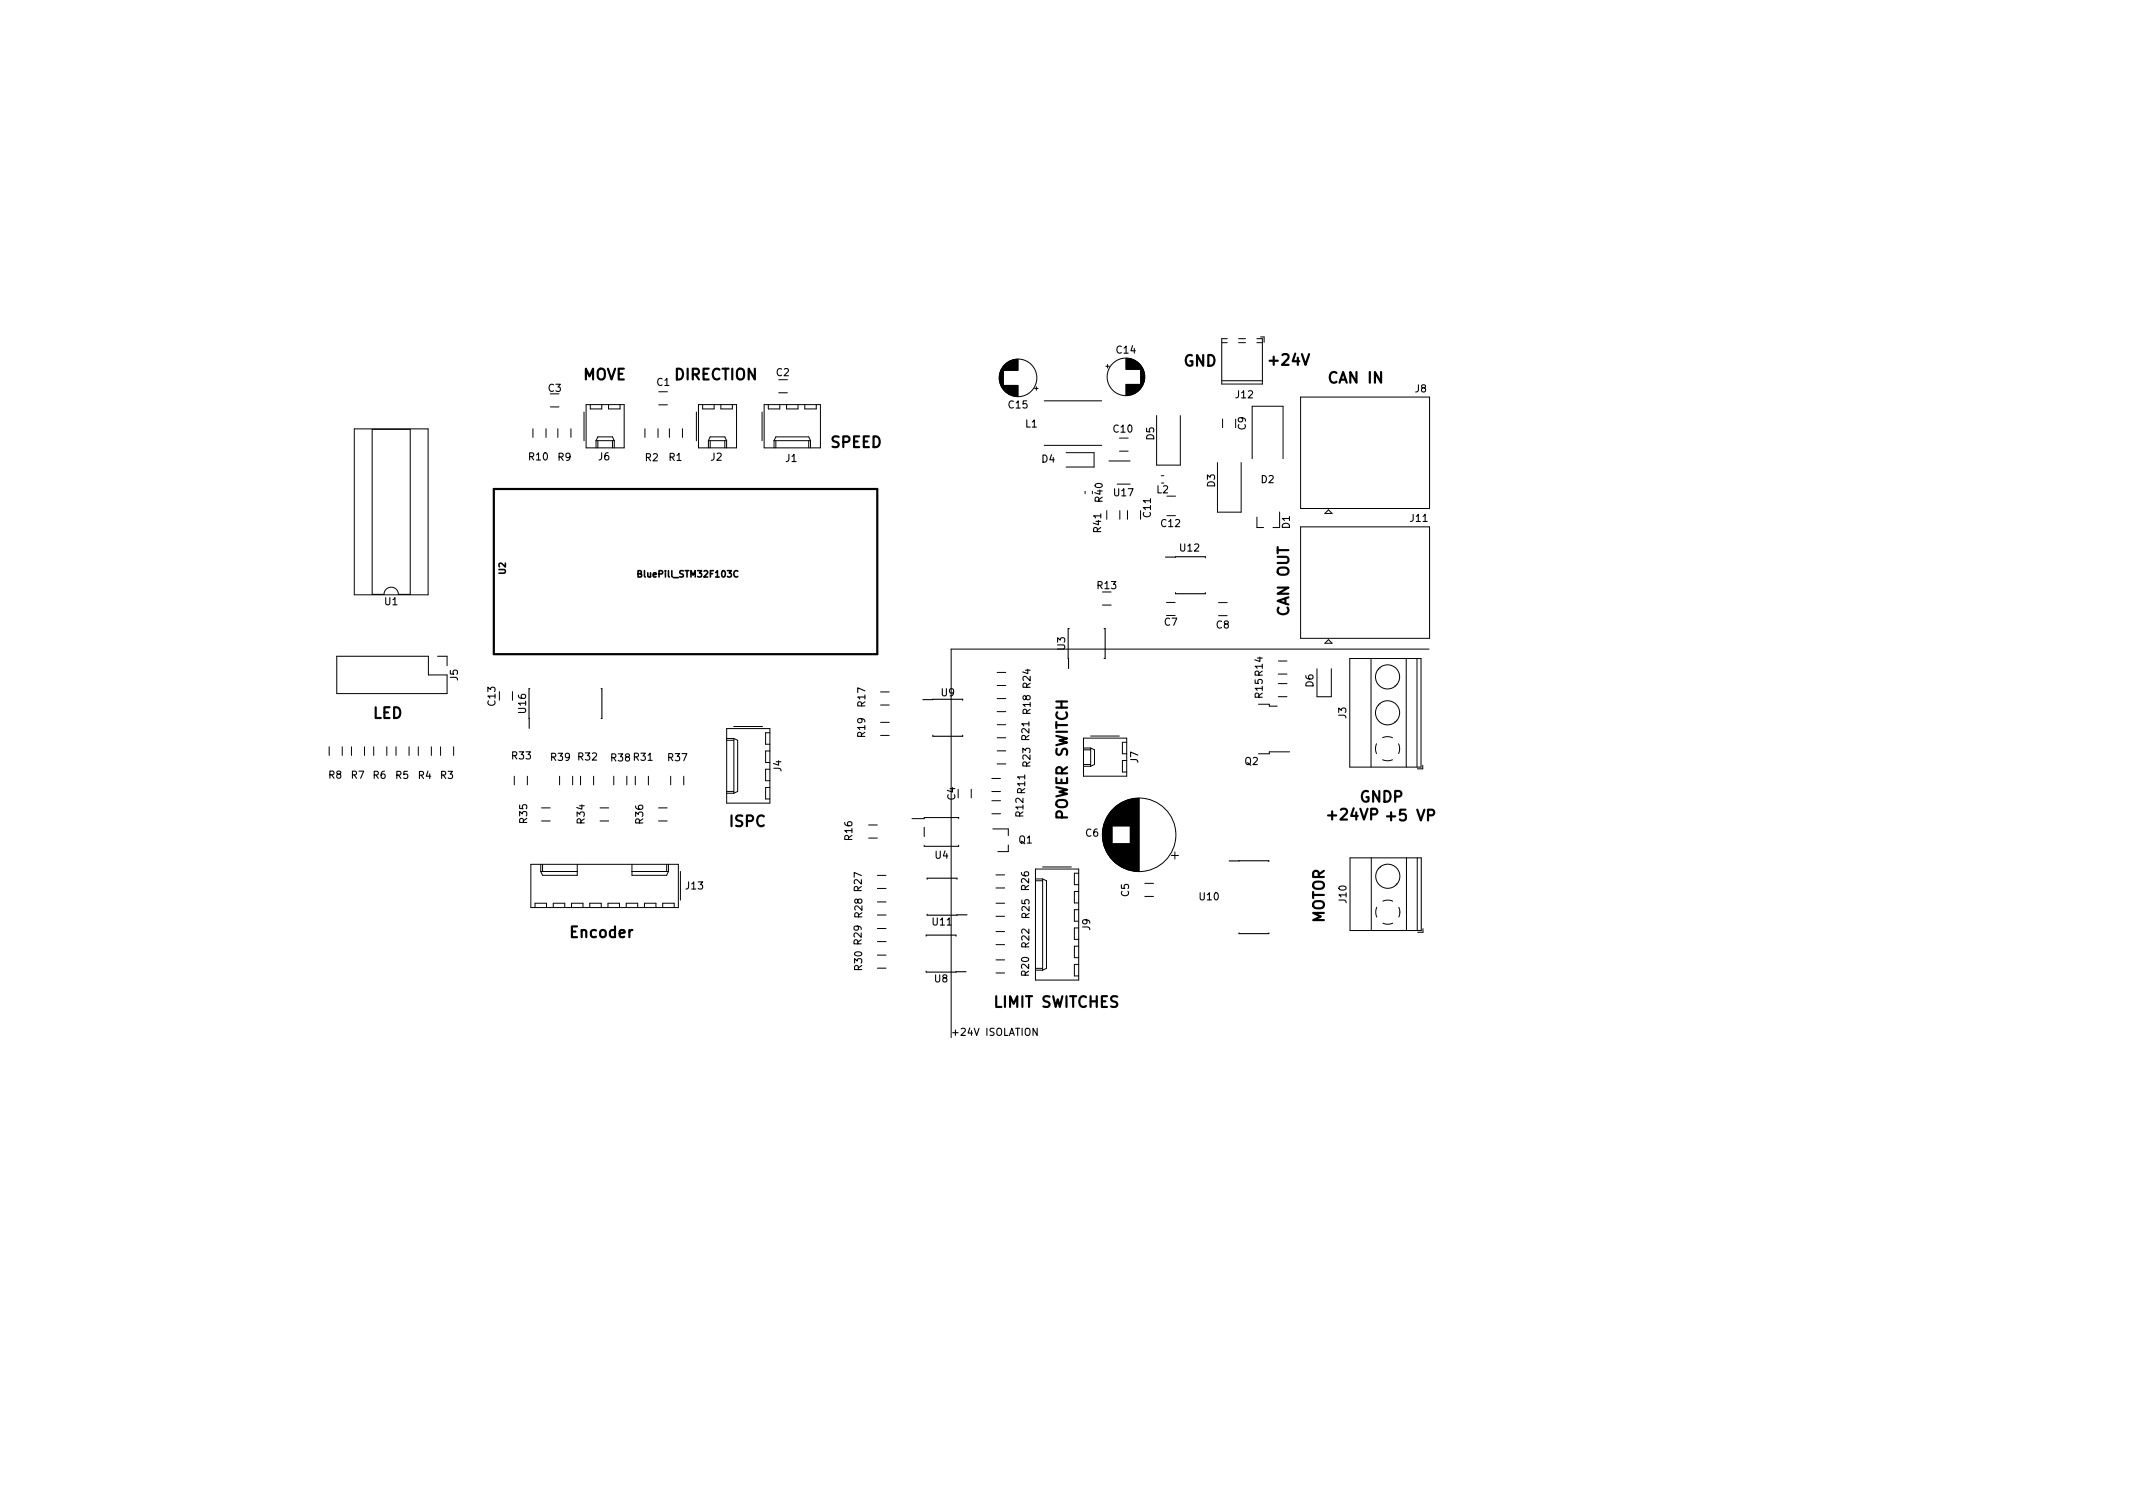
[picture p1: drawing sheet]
<svg xmlns="http://www.w3.org/2000/svg" width="297mm" height="210mm" viewBox="0 0 297 210" stroke-linecap="round" stroke-linejoin="round" font-family="sans-serif">
<defs><g id="words">
<g font-size="2.1">
<text x="81.1" y="52.9">MOVE</text>
<text x="93.9" y="52.9">DIRECTION</text>
<text x="164.8" y="51">GND</text>
<text x="177" y="50.9">+24V</text>
<text x="185.2" y="53.4">CAN IN</text>
<text x="115.7" y="62.3">SPEED</text>
<text x="179.5" y="85.7" transform="rotate(-90 179.5 85.7)">CAN OUT</text>
<text x="51.9" y="100">LED</text>
<text x="189.4" y="111.7">GNDP</text>
<text x="101.6" y="115.1">ISPC</text>
<text x="148.7" y="114.1" transform="rotate(-90 148.7 114.1)">POWER SWITCH</text>
<text x="185.2" y="114.2">+24VP</text>
<text x="193.5" y="114.3">+5 VP</text>
<text x="79.6" y="130.6">Encoder</text>
<text x="184.4" y="128.6" transform="rotate(-90 184.4 128.6)">MOTOR</text>
<text x="138.6" y="140.3">LIMIT SWITCHES</text>
</g>
<g font-size="1.4">
<text x="91.5" y="53.7">C1</text>
<text x="108.1" y="52.4">C2</text>
<text x="155.5" y="49.2">C14</text>
<text x="76.4" y="54.5">C3</text>
<text x="140.5" y="56.9">C15</text>
<text x="142.8" y="59.5">L1</text>
<text x="172.1" y="55.5">J12</text>
<text x="173.5" y="59.8" transform="rotate(-90 173.5 59.8)">C9</text>
<text x="197.1" y="54.6">J8</text>
<text x="73.7" y="64.1">R10</text>
<text x="77.7" y="64.2">R9</text>
<text x="83.3" y="64.1">J6</text>
<text x="89.9" y="64.2">R2</text>
<text x="93.2" y="64.2">R1</text>
<text x="99" y="64.1">J2</text>
<text x="109.4" y="64.3">J1</text>
<text x="145.1" y="64.4">D4</text>
<text x="155.1" y="60.2">C10</text>
<text x="160.7" y="61.3" transform="rotate(-90 160.7 61.3)">D5</text>
<text x="153.6" y="69.9" transform="rotate(-90 153.6 69.9)">R40</text>
<text x="155.2" y="69.1">U17</text>
<text x="160.3" y="72" transform="rotate(-90 160.3 72)">C11</text>
<text x="161.1" y="68.7">L2</text>
<text x="169.2" y="67.8" transform="rotate(-90 169.2 67.8)">D3</text>
<text x="175.6" y="67.3">D2</text>
<text x="153.3" y="74.1" transform="rotate(-90 153.3 74.1)">R41</text>
<text x="161.7" y="73.4">C12</text>
<text x="164.4" y="76.8">U12</text>
<text x="179.6" y="73.6" transform="rotate(-90 179.6 73.6)">D1</text>
<text x="196.4" y="72.7">J11</text>
<text x="152.9" y="82">R13</text>
<text x="53.6" y="84.3">U1</text>
<text x="162.2" y="87.1">C7</text>
<text x="169.4" y="87.5">C8</text>
<text x="63.8" y="94.8" transform="rotate(-90 63.8 94.8)">J5</text>
<text x="143.5" y="95.8" transform="rotate(-90 143.5 95.8)">R24</text>
<text x="148.3" y="90.5" transform="rotate(-90 148.3 90.5)">U3</text>
<text x="182.9" y="95.7" transform="rotate(-90 182.9 95.7)">D6</text>
<text x="69" y="98.2" transform="rotate(-90 69 98.2)">C13</text>
<text x="73.2" y="99.2" transform="rotate(-90 73.2 99.2)">U16</text>
<text x="120.5" y="98.4" transform="rotate(-90 120.5 98.4)">R17</text>
<text x="131.1" y="96.9">U9</text>
<text x="143.5" y="99.4" transform="rotate(-90 143.5 99.4)">R18</text>
<text x="175.8" y="97.1" transform="rotate(-90 175.8 97.1)">R15 R14</text>
<text x="187.5" y="100" transform="rotate(-90 187.5 100)">J3</text>
<text x="71.3" y="105.7">R33</text>
<text x="76.8" y="105.9">R39</text>
<text x="80.5" y="105.9">R32</text>
<text x="85.1" y="106">R38 R31</text>
<text x="93.1" y="106">R37</text>
<text x="108.8" y="107.4" transform="rotate(-90 108.8 107.4)">J4</text>
<text x="120.5" y="102.6" transform="rotate(-90 120.5 102.6)">R19</text>
<text x="143.3" y="103" transform="rotate(-90 143.3 103)">R21</text>
<text x="143.5" y="106.7" transform="rotate(-90 143.5 106.7)">R23</text>
<text x="158.5" y="106.2" transform="rotate(-90 158.5 106.2)">J7</text>
<text x="173.4" y="106.5">Q2</text>
<text x="45.8" y="108.4">R8</text>
<text x="48.9" y="108.4">R7</text>
<text x="52" y="108.4">R6</text>
<text x="55.1" y="108.4">R5</text>
<text x="58.3" y="108.5">R4</text>
<text x="61.3" y="108.4">R3</text>
<text x="133" y="111.4" transform="rotate(-90 133 111.4)">C4</text>
<text x="142.5" y="113.7" transform="rotate(-90 142.5 113.7)">R12 R11</text>
<text x="73.4" y="114.6" transform="rotate(-90 73.4 114.6)">R35</text>
<text x="81.4" y="114.6" transform="rotate(-90 81.4 114.6)">R34</text>
<text x="89.6" y="114.7" transform="rotate(-90 89.6 114.7)">R36</text>
<text x="118.7" y="117" transform="rotate(-90 118.7 117)">R16</text>
<text x="130.2" y="119.6">U4</text>
<text x="141.9" y="117.4">Q1</text>
<text x="151.2" y="116.5">C6</text>
<text x="95.5" y="123.8">J13</text>
<text x="120" y="124.1" transform="rotate(-90 120 124.1)">R27</text>
<text x="143.3" y="123.9" transform="rotate(-90 143.3 123.9)">R26</text>
<text x="157.2" y="124.8" transform="rotate(-90 157.2 124.8)">C5</text>
<text x="167.1" y="125.4">U10</text>
<text x="187.5" y="125.7" transform="rotate(-90 187.5 125.7)">J10</text>
<text x="120" y="131.5" transform="rotate(-90 120 131.5)">R29</text>
<text x="120.1" y="127.7" transform="rotate(-90 120.1 127.7)">R28</text>
<text x="129.9" y="128.9">U11</text>
<text x="143.3" y="131.9" transform="rotate(-90 143.3 131.9)">R22</text>
<text x="143.4" y="127.8" transform="rotate(-90 143.4 127.8)">R25</text>
<text x="151.8" y="129.5" transform="rotate(-90 151.8 129.5)">J9</text>
<text x="120.1" y="135.1" transform="rotate(-90 120.1 135.1)">R30</text>
<text x="130.2" y="136.8">U8</text>
<text x="143.3" y="135.8" transform="rotate(-90 143.3 135.8)">R20</text>
<text x="132.9" y="144.2">+24V ISOLATION</text>
</g>
<g font-size="1.2">
<text x="70.4" y="79.9" transform="rotate(-90 70.4 79.9)">U2</text>
<text x="89.3" y="80.4">BluePill_STM32F103C</text>
</g>
</g></defs>
<g fill="none" stroke="#000" stroke-width=".14">
<path d="M49.3 59.7h10.3v23.1h-10.3zM51.8 59.8h5.3v23h-1.6a1 1 0 0 0-1-1 1 1 0 0 0-1 1h-1.7zM74.2 59.7v1.2M76 59.7v1.2M76.6 56.7h1.2M77.7 59.7v1.2M79.5 59.7v1.2M81.3 57.4v4M81.6 56.3h5.3v6.1h-5.3zM82.2 56.3v.6h1.6v-.6M84.7 56.3v.6h1.6v-.6M89.8 59.7v1.2"/>
<path d="M91.6 59.7v1.2M91.7 56.4h1.2M91.7 54.5h1.2M93.2 59.7v1.2M95 59.7v1.2M97 57.4v4M97.3 56.3h5.3v6.1h-5.3zM97.8 56.3v.6h1.6v-.6M100.4 56.3v.6h1.6v-.6M106.1 57.4v4M106.4 56.3h7.9v6.1h-7.9zM107 56.3v.6h1.6v-.6"/>
<path d="M108.4 54.7h1.3M109.5 56.3v.6h1.6v-.6M112.1 56.3v.6h1.6v-.6M139.2 52.3v.6M139.2 52.1v1M139.2 51.9v1.4M139.3 51.8v1.6M139.3 51.7v1.8M139.4 51.6v2M139.4 51.5v2.2M139.4 51.4v2.4M139.5 51.4v2.5"/>
<path d="M139.5 51.3v2.6M139.6 51.2v2.8M139.6 51.2v2.9M139.6 51.1v3M139.7 51.1v3.1M139.7 51v3.2M139.8 51v.6M139.8 53.7v.6M139.8 50.9v.7M139.8 53.7v.7M139.9 50.8v.8M139.9 53.7v.7"/>
<path d="M140 50.8v.8M140 53.7v.8M140 50.7v.9M140 53.7v.9M140.1 50.6v1M140.1 53.7v.9M140.2 50.6v1M140.2 53.7v.9M140.2 50.5v1.1M140.2 53.7v1M140.3 50.5v1.1M140.3 53.7v1"/>
<path d="M140.3 53.7v1.1M140.4 50.4v1.2M140.4 53.7v1.1M140.5 50.4v1.2M140.5 53.7v1.2M140.5 50.3v1.3M140.6 50.3v1.3M140.6 53.7v1.2M140.7 50.3v1.3M140.7 53.7v1.3M140.7 50.2v1.4M140.8 50.2v1.4"/>
<path d="M140.8 53.7v1.3M140.9 50.2v1.4M140.9 53.7v1.3M140.9 53.7v1.4M141 50.2v1.4M141 53.7v1.4M141 50.1v1.5M141.1 50.1v1.5M141.1 53.7v1.4M141.2 50.1v1.5M141.2 53.7v1.4M141.3 50.1v1.5"/>
<path d="M141.3 53.7v1.5M141.4 50.1v1.5M141.4 53.7v1.5M141.5 50v1.6M141.5 53.7v1.5M141.6 50v1.6M141.6 53.7v1.5M141.7 50v1.6M141.7 53.7v1.5M141.8 50v1.6M141.8 53.7v1.5M144.1 54.1h.5"/>
<path d="M144.3 53.8v.5M145.4 55.8h8M154 51h.5M154.2 50.7v.5M156.8 49.9v1.5M156.8 53.5v1.6M156.9 49.9v1.5M156.9 53.5v1.6M157 49.9v1.5M157 53.5v1.6M157 53.5v1.5M157.1 49.9v1.5"/>
<path d="M157.1 53.5v1.5M157.2 49.9v1.5M157.2 53.5v1.5M157.3 49.9v1.5M157.3 53.5v1.5M157.4 50v1.4M157.4 53.5v1.5M157.5 50v1.4M157.5 53.5v1.5M157.6 50v1.4M157.6 53.5v1.4M157.7 50v1.4"/>
<path d="M157.7 53.5v1.4M157.7 50.1v1.3M157.8 50.1v1.3M157.8 53.5v1.4M157.8 53.5v1.3M157.9 50.1v1.3M157.9 53.5v1.3M158 50.2v1.2M158 53.5v1.3M158 53.5v1.2M158.1 50.2v1.2M158.1 53.5v1.2"/>
<path d="M158.1 50.3v1.1M158.2 50.3v1.1M158.2 53.5v1.2M158.2 53.5v1.1M158.3 50.4v1M158.3 53.5v1.1M158.4 50.4v1M158.4 53.5v1M158.4 50.5v.9M158.5 50.5v.9M158.5 53.5v.9M158.6 50.6v.8"/>
<path d="M158.6 53.5v.9M158.6 53.5v.8M158.7 50.7v.7M158.7 53.5v.8M158.7 53.5v.7M158.8 50.8v.6M158.8 53.5v.7M158.8 53.5v.6M158.8 50.9v3.2M158.9 50.9v3.1M158.9 51v3M159 51v2.9"/>
<path d="M159 51.1v2.8M159 51.2v2.6M159.1 51.2v2.5M159.1 51.3v2.4M159.2 51.4v2.2M159.2 51.5v2M159.2 51.6v1.8M159.3 51.7v1.6M159.3 51.8v1.4M159.4 52v1M159.4 52.2v.6M161.1 57.9v6.9h3.3v-6.9"/>
<path d="M170.1 47.7h.8M170.1 53h5.7M170.3 58.3v1.3M170.9 47.2h-.8v6.3h5.7v-6.3h-.8M172.5 47.7h.9M172.5 47.2h.9M175 47.7h.8M175.5 46.9h.5v.8M181.1 55.3h18v15.5h-18zM83 61.4h2.5M83 61.4l.3-.6h2l.2 .6M83 61.4v1"/>
<path d="M83.3 61.4v1M85.3 61.4v1M85.5 61.4v1M98.6 61.4h2.6M98.6 61.4l.3-.6h2l.3 .6M98.6 61.4v1M98.9 61.4v1M100.9 61.4v1M101.2 61.4v1M107.8 61.4v1M107.8 61.4h5.1M107.8 61.4l.2-.6h4.6l.3 .6"/>
<path d="M108 61.4v1M112.6 61.4v1M112.9 61.4v1M145.4 62h8M148.5 63h3.9v2h-3.9M151.1 68.4v.3M154.1 71.1v1.2M154.4 64.2h3M155.6 67.4h1.8M155.9 61h1.2M155.9 62.8h1.2M155.9 71.1v1.2"/>
<path d="M157 71.1v1.2M161.7 66.2h.4M162.5 69.1h1.2M162.5 71.8h1.2M169.5 64.4v6.9h3.3v-6.9M174.4 63.9v-7.3h4.3v7.3M175 72v1.5h1M178.2 71.3v2.2h-.9M181.1 73.4h18v15.5h-18zM184.5 71.5l.5-.5 .5 .5zM46.9 91.4h12.8v2.6h2.6v2.6h-15.4zM60.9 91.4h1.4v1.3"/>
<path d="M69.5 96.3v1.2M71.4 96.3v1.2M122.6 96.3h1.2M122.6 98.2h1.2M138.9 99.1h1.2M138.9 97.3h1.2M138.9 93.6h1.2M138.9 95.4h1.2M153.5 84.3h1.2M162.4 83.9h1.3M169.7 83.9h1.2M169.7 85.7h1.2"/>
<path d="M175.3 98.1h1.5v.2h1.1M178 92h1.2M178 93.9h1.2M178 95.2h1.2M178 97h1.2M183.4 93.1v3.9h2v-3.9M184.5 89.6l.5-.5 .5 .5zM188 91.7h9.9v15.1h-9.9zM190.9 91.7v15.1M192 98.2h.1M192 93.2h.1M192.2 98h.1"/>
<path d="M192.2 93h.1M194.3 95.5h.1M194.5 95.3h.1M195.8 91.7v15.1M197.3 91.7v15.1M199 90.4h-66.5v54.1M45.8 104v1.2M47.7 104v1.2M48.9 104v1.2M50.8 104v1.2M52 104v1.2M53.9 104v1.2"/>
<path d="M55.1 104v1.2M57 104v1.2M58.3 104v1.2M60.1 104v1.2M61.4 104v1.2M63.2 104v1.2M71.6 108.1v1.2M73.4 108.1v1.2M75.4 112.5h1.2M75.4 114.3h1.2M77.9 108.1v1.2M79.7 108.1v1.2"/>
<path d="M80.8 108.1v1.2M82.7 108.1v1.2M83.6 112.5h1.2M83.6 114.3h1.2M85.5 108.1v1.2M87.3 108.1v1.2M88.5 108.1v1.2M90.3 108.1v1.2M91.7 112.5h1.2M91.7 114.3h1.2M93.4 108.1v1.2M95.2 108.1v1.2"/>
<path d="M101.2 101.5h6v10.3h-6zM101.2 102.8h1M101.2 110.5h1M101.2 103.1h1M101.2 110.2h1M102.2 101.2h4M102.2 102.8v7.7M102.2 102.8l.5 .3v7.1l-.5 .3M107.2 102h-.6v1.6h.6M107.2 104.6h-.6v1.6h.6M107.2 107.1h-.6v1.6h.6M107.2 109.7h-.6v1.6h.6"/>
<path d="M121 114.9h1.2M121 116.7h1.2M122.6 100.6h1.2M122.6 102.4h1.2M127 114h1.7v-.2h4.8v.2M128.7 115.2v1.3M128.7 117.7v.1h4.8v-.1M135.3 109.9v1.2M138.1 110.2h1.2M138.1 108.4h1.2M138.1 113.3h1.2M138.1 111.5h1.2"/>
<path d="M138.3 115.4h2.1v1M138.9 102.7h1.2M138.9 100.9h1.2M138.9 104.6h1.2M138.9 106.4h1.2M140.4 117.7v.9h-1.4M150.9 106.4h1M150.9 104.4h1M150.9 106.7h1M150.9 104.2h1M150.9 102.8h6v5.3h-6zM151.9 102.5h4"/>
<path d="M151.9 104.2l.5 .2v2l-.5 .3M151.9 104.2v2.5M153.6 115.6v1.2M153.6 115.4v1.7M153.6 115.2v2.1M153.7 115v2.5M153.7 114.9v2.7M153.8 114.7v3.1M153.8 114.6v3.3M153.8 114.5v3.5M153.9 114.4v3.7M153.9 114.3v3.9"/>
<path d="M154 114.2v4.1M154 114.1v4.3M154 114v4.5M154.1 114v4.5M154.1 113.9v4.7M154.2 113.8v4.9M154.2 113.7v5.1M154.3 113.6v5.3M154.3 113.5v5.5M154.4 113.5v5.5M154.4 113.4v5.7M154.5 113.3v5.9"/>
<path d="M154.5 113.2v6M154.6 113.2v6.1M154.6 113.1v6.2M154.6 113.1v6.3M154.7 113v6.4M154.7 113v6.5M154.8 112.9v6.6M154.8 112.9v6.7M154.8 112.8v6.8M154.9 112.8v6.9M154.9 112.8v2.2M154.9 117.5v2.2"/>
<path d="M155 112.7v2.3M155 117.5v2.3M155 112.6v2.4M155.1 112.6v2.4M155.1 117.5v2.4M155.2 112.5v2.5M155.2 117.5v2.5M155.3 112.4v2.6M155.3 117.5v2.6M155.4 112.3v2.7M155.4 117.5v2.6M155.4 117.5v2.7"/>
<path d="M155.5 112.3v2.7M155.5 117.5v2.7M155.5 112.2v2.8M155.5 117.5v2.8M155.6 112.2v2.8M155.6 117.5v2.8M155.6 112.1v2.9M155.6 117.5v2.9M155.7 112.1v2.9M155.7 117.5v2.9M155.8 112v3M155.8 117.5v2.9"/>
<path d="M155.8 117.5v3M155.9 112v3M155.9 117.5v3M155.9 111.9v3.1M156 111.9v3.1M156 117.5v3.1M156.1 111.8v3.2M156.1 117.5v3.1M156.1 117.5v3.2M156.2 111.8v3.2M156.2 117.5v3.2M156.3 111.7v3.3"/>
<path d="M156.3 117.5v3.2M156.3 117.5v3.3M156.4 111.7v3.3M156.4 117.5v3.3M156.5 111.6v3.4M156.5 117.5v3.3M156.5 117.5v3.4M156.6 111.6v3.4M156.6 117.5v3.4M156.7 111.6v3.4M156.7 117.5v3.4M156.7 111.5v3.5"/>
<path d="M156.8 111.5v3.5M156.8 117.5v3.5M156.9 111.5v3.5M156.9 117.5v3.5M156.9 103.4h-.6v1.6h.6M156.9 105.9h-.6v1.6h.6M157 111.4v3.6M157 117.5v3.5M157 117.5v3.6M157.1 111.4v3.6M157.1 117.5v3.6M157.2 111.4v3.6"/>
<path d="M157.2 117.5v3.6M157.3 111.3v3.7M157.3 117.5v3.6M157.4 111.3v3.7M157.4 117.5v3.7M157.4 111.3v9.9M157.5 111.3v9.9M157.6 111.3v9.9M157.7 111.3v9.9M157.7 111.2v10M157.8 111.2v10M157.8 111.2v10.1"/>
<path d="M157.9 111.2v10.1M158 111.2v10.1M158.1 111.2v10.1M158.2 111.2v10.1M158.3 111.2v10.1M158.4 111.2v10.1M158.5 111.2v10.1M158.6 111.2v10.1M163.1 119.1h1M163.6 118.6v1M179.6 104.7h-2.8v.3h-1.5M188 119.5h9.9v10.1h-9.9z"/>
<path d="M191 119.5v10.1M191.7 103.6l-.2 .7 .2 .6M192.5 105.8l.8 .1 .6-.1M192.5 102.7l.7-.1 .7 .1M194.3 100.5h.1M194.5 100.3h.1M194.8 103.6l.1 .7M194.9 104.2l-.1 .7M195.9 119.5v10.1M197.4 119.5v10.1M198.1 106.6v.5h-.7M73.9 120.4h20.6v6h-20.6z"/>
<path d="M74.5 126.4v-.6h1.6v.6M75.3 121.4h5.1M75.3 120.4v1M75.6 120.4v1M77 126.4v-.6h1.6v.6M79.6 126.4v-.6h1.6v.6M80.4 120.4v1.5h-4.8l-.3-.5M82.1 126.4v-.6h1.6v.6M84.7 126.4v-.6h1.6v.6M87.2 126.4v-.6h1.6v.6M88 120.4v1.5h4.8l.3-.5M88 121.4h5.1"/>
<path d="M89.7 126.4v-.6h1.6v.6M92.3 126.4v-.6h1.6v.6M92.8 120.4v1M93.1 120.4v1M94.8 121.3v4M122.2 121.9h1.2M122.2 123.7h1.2M122.2 127.4h1.2M122.2 125.6h1.2M122.2 129.3h1.2M122.2 131.1h1.2M122.2 134.8h1.2"/>
<path d="M122.2 133h1.2M138.7 133.7h1.2M138.7 135.5h1.2M138.7 131.5h1.2M138.7 129.7h1.2M138.7 127.6h1.2M138.7 125.8h1.2M138.7 121.8h1.2M138.7 123.6h1.2M144.2 121h6v15.5h-6zM144.2 122.4h1M144.2 135.1h1"/>
<path d="M144.2 122.6h1M144.2 134.8h1M145.2 120.7h4M145.2 122.4v12.7M145.2 122.4l.5 .2v12.2l-.5 .3M150.2 121.6h-.6v1.6h.6M150.2 124.1h-.6v1.6h.6M150.2 126.7h-.6v1.6h.6M150.2 129.2h-.6v1.6h.6M150.2 131.7h-.6v1.6h.6M150.2 134.3h-.6v1.6h.6M159.4 124.8h1.2"/>
<path d="M159.4 123h1.2M191.7 126.3l-.1 .7 .1 .7M192 120.9v.1M192.2 120.7v.1M192.6 128.5l.7 .2 .6-.2M192.6 125.5l.6-.2 .7 .2M194.3 123.2v.1M194.5 123v.1M194.8 126.3l.1 .7M194.9 127l-.1 .7M198.2 129.3v.5h-.8"/>
<circle cx="141.8" cy="52.6" r="2.62"/>
<circle cx="156.8" cy="52.5" r="2.62"/>
<circle cx="193.2" cy="99.3" r="1.68"/>
<circle cx="193.2" cy="94.3" r="1.68"/>
<circle cx="158.6" cy="116.2" r="5.1"/>
<circle cx="193.3" cy="122" r="1.68"/>
</g>
<g fill="none" stroke="#000" stroke-width=".15">
<path d="M162.3 77.6l5.6-.1v.2M73.8 95.9h-.1v5.5M83.7 95.9h.1v4.1h-.1M128.5 97.4h5.6v.1M148.9 87.5h-.1v5.6M153.8 87.5h.1v4.2h-.1M163.7 82.5v.2h4.2v-.2M129.9 102.4v.1h4.2v-.1M171.2 119.9h5.5v.1M172.5 119.9h.1M129 130.4v-.2h4.1v.2M129 135.2v.2l5.5-.1"/>
<path d="M129.1 127.3v.1h5.6M129.1 122.4v-.1h4.2v.1M172.5 129.9v.1h4.2v-.1"/>
</g>
<path d="M68.8 68.1h53.4v23h-53.4z" fill="none" stroke="#000" stroke-width=".3"/>
<path d="M88.9 79.9l.3-.1 .1-.3h-.4v.8h.3l.2-.2-.2-.2M102.7 79.5a.42 .42 0 0 0-.5 .3 .42 .42 0 0 0 .4 .5h.1" fill="none" stroke="#000" stroke-width=".22"/>
<use href="#words"/>
</svg>
